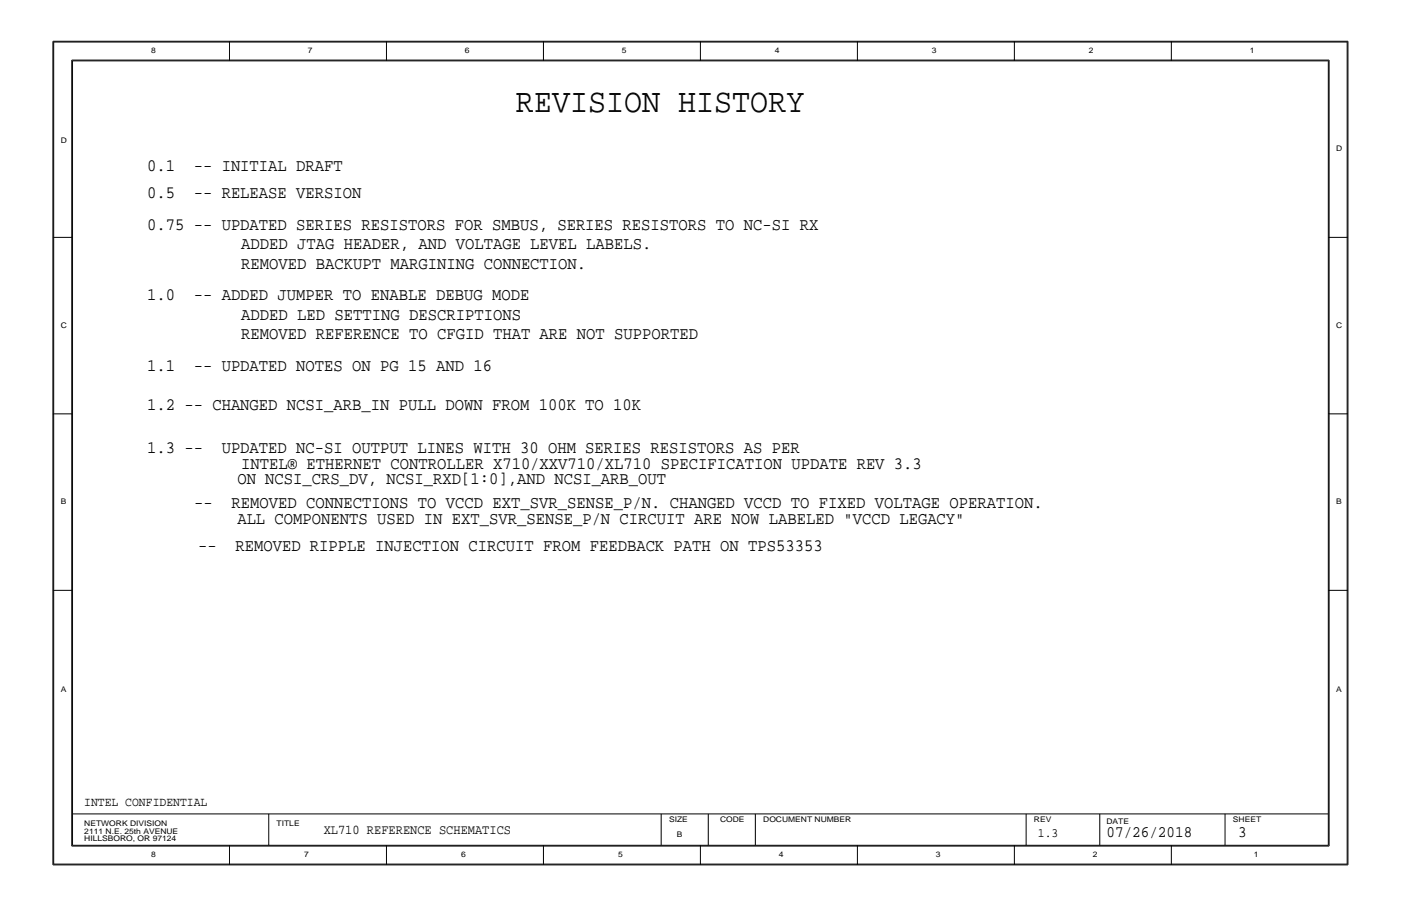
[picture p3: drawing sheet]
<svg xmlns="http://www.w3.org/2000/svg" width="432mm" height="279mm" viewBox="0 0 432 279" stroke-linecap="round" stroke-linejoin="round" font-family="sans-serif">
<defs><g id="words">
<text font-size="10.4" x="159" y="34.5">REVISION HISTORY</text>
<g font-size="5.4">
<text x="45.3" y="52.6">0.1</text>
<text x="59.7" y="52.6">-- INITIAL DRAFT</text>
<text x="45.3" y="61.1">0.5</text>
<text x="59.7" y="61.1">-- RELEASE VERSION</text>
<text x="45.3" y="70.8">0.75 -- UPDATED SERIES RESISTORS FOR SMBUS, SERIES RESISTORS TO NC-SI RX</text>
<text x="74.4" y="76.8">ADDED JTAG HEADER, AND VOLTAGE LEVEL LABELS.</text>
<text x="74.4" y="82.9">REMOVED BACKUPT MARGINING CONNECTION.</text>
<text x="45.3" y="92.6">1.0</text>
<text x="59.7" y="92.6">-- ADDED JUMPER TO ENABLE DEBUG MODE</text>
<text x="74.4" y="98.6">ADDED LED SETTING DESCRIPTIONS</text>
<text x="74.4" y="104.6">REMOVED REFERENCE TO CFGID THAT ARE NOT SUPPORTED</text>
<text x="45.3" y="114.3">1.1</text>
<text x="59.7" y="114.3">-- UPDATED NOTES ON PG 15 AND 16</text>
<text x="45.3" y="126.4">1.2 -- CHANGED NCSI_ARB_IN PULL DOWN FROM 100K TO 10K</text>
<text x="45.3" y="139.7">1.3 --</text>
<text x="68.3" y="139.7">UPDATED NC-SI OUTPUT LINES WITH 30 OHM SERIES RESISTORS AS PER</text>
<text x="73.2" y="149.4">ON NCSI_CRS_DV, NCSI_RXD[1:0],AND NCSI_ARB_OUT</text>
<text x="74.4" y="144.6">INTEL® ETHERNET CONTROLLER X710/XXV710/XL710 SPECIFICATION UPDATE REV 3.3</text>
<text x="59.8" y="156.7">--</text>
<text x="71.3" y="156.7">REMOVED CONNECTIONS TO VCCD EXT_SVR_SENSE_P/N. CHANGED VCCD TO FIXED VOLTAGE OPERATION.</text>
<text x="73.2" y="161.5">ALL COMPONENTS USED IN EXT_SVR_SENSE_P/N CIRCUIT ARE NOW LABELED &quot;VCCD LEGACY&quot;</text>
<text x="61.1" y="170">--</text>
<text x="72.6" y="170">REMOVED RIPPLE INJECTION CIRCUIT FROM FEEDBACK PATH ON TPS53353</text>
</g>
<g font-size="4.9">
<text x="341" y="258.3">07/26/2018</text>
<text x="381.6" y="258.3">3</text>
</g>
<text font-size="4.2" x="99.8" y="257">XL710 REFERENCE SCHEMATICS</text>
<g font-size="3.9">
<text x="26" y="248.6">INTEL CONFIDENTIAL</text>
<text x="319.9" y="258.3">1.3</text>
</g>
<g font-size="2.4">
<text x="46.5" y="16.4">8</text>
<text x="94.9" y="16.4">7</text>
<text x="143.3" y="16.4">6</text>
<text x="191.7" y="16.4">5</text>
<text x="238.9" y="16.4">4</text>
<text x="287.2" y="16.4">3</text>
<text x="335.6" y="16.4">2</text>
<text x="385.2" y="16.4">1</text>
<text x="18.7" y="44.2">D</text>
<text x="411.8" y="46.6">D</text>
<text x="18.7" y="101">C</text>
<text x="411.8" y="101">C</text>
<text x="18.7" y="155.4">B</text>
<text x="411.8" y="155.4">B</text>
<text x="18.7" y="213.5">A</text>
<text x="411.8" y="213.5">A</text>
<text x="26" y="254.6">NETWORK DIVISION</text>
<text x="26" y="257">2111 N.E. 25th AVENUE</text>
<text x="85.2" y="254.6">TITLE</text>
<text x="206.2" y="253.4">SIZE</text>
<text x="221.9" y="253.4">CODE</text>
<text x="235.2" y="253.4">DOCUMENT NUMBER</text>
<text x="318.7" y="253.4">REV</text>
<text x="341" y="254">DATE</text>
<text x="380" y="253.4">SHEET</text>
<text x="26" y="259.5">HILLSBORO, OR 97124</text>
<text x="208.6" y="258.3">B</text>
<text x="46.5" y="264.3">8</text>
<text x="93.7" y="264.3">7</text>
<text x="142.1" y="264.3">6</text>
<text x="190.5" y="264.3">5</text>
<text x="240.1" y="264.3">4</text>
<text x="288.4" y="264.3">3</text>
<text x="336.8" y="264.3">2</text>
<text x="386.4" y="264.3">1</text>
</g>
</g></defs>
<g fill="none" stroke="#000" stroke-width=".31">
<path d="M16.3 12.7h399.1zM16.3 12.7v254zM16.5 13v253.5zM16.5 13h398.7zM22.1 18.5v242.4zM22.1 18.5h387.5zM22.4 18.8h387zM22.4 18.8v241.9zM70.7 12.7v6.1zM119.1 12.7v6.1zM167.5 12.7v6.1zM215.9 12.7v6.1z"/>
<path d="M264.3 12.7v6.1zM312.6 12.7v6.1zM361 12.7v6.1zM409.4 18.8v241.9zM409.6 18.5v242.4zM415.2 13v253.5zM415.4 12.7v254zM16.3 73.2h6.1zM409.4 73.2h6zM16.3 127.6h6.1zM409.4 127.6h6zM16.3 182.1h6.1z"/>
<path d="M409.4 182.1h6zM22.4 251h387zM82.8 251v9.7zM203.8 251v9.7zM218.3 251v9.7zM232.8 251v9.7zM316.3 251v9.7zM339 251v9.7zM377.6 251v9.7zM16.3 266.7h399.1zM16.5 266.5h398.7zM22.1 260.9h387.5z"/>
<path d="M22.4 260.7h387zM70.7 260.7v6zM119.1 260.7v6zM167.5 260.7v6zM215.9 260.7v6zM264.3 260.7v6zM312.6 260.7v6zM361 260.7v6z"/>
</g>
<use href="#words"/>
</svg>
